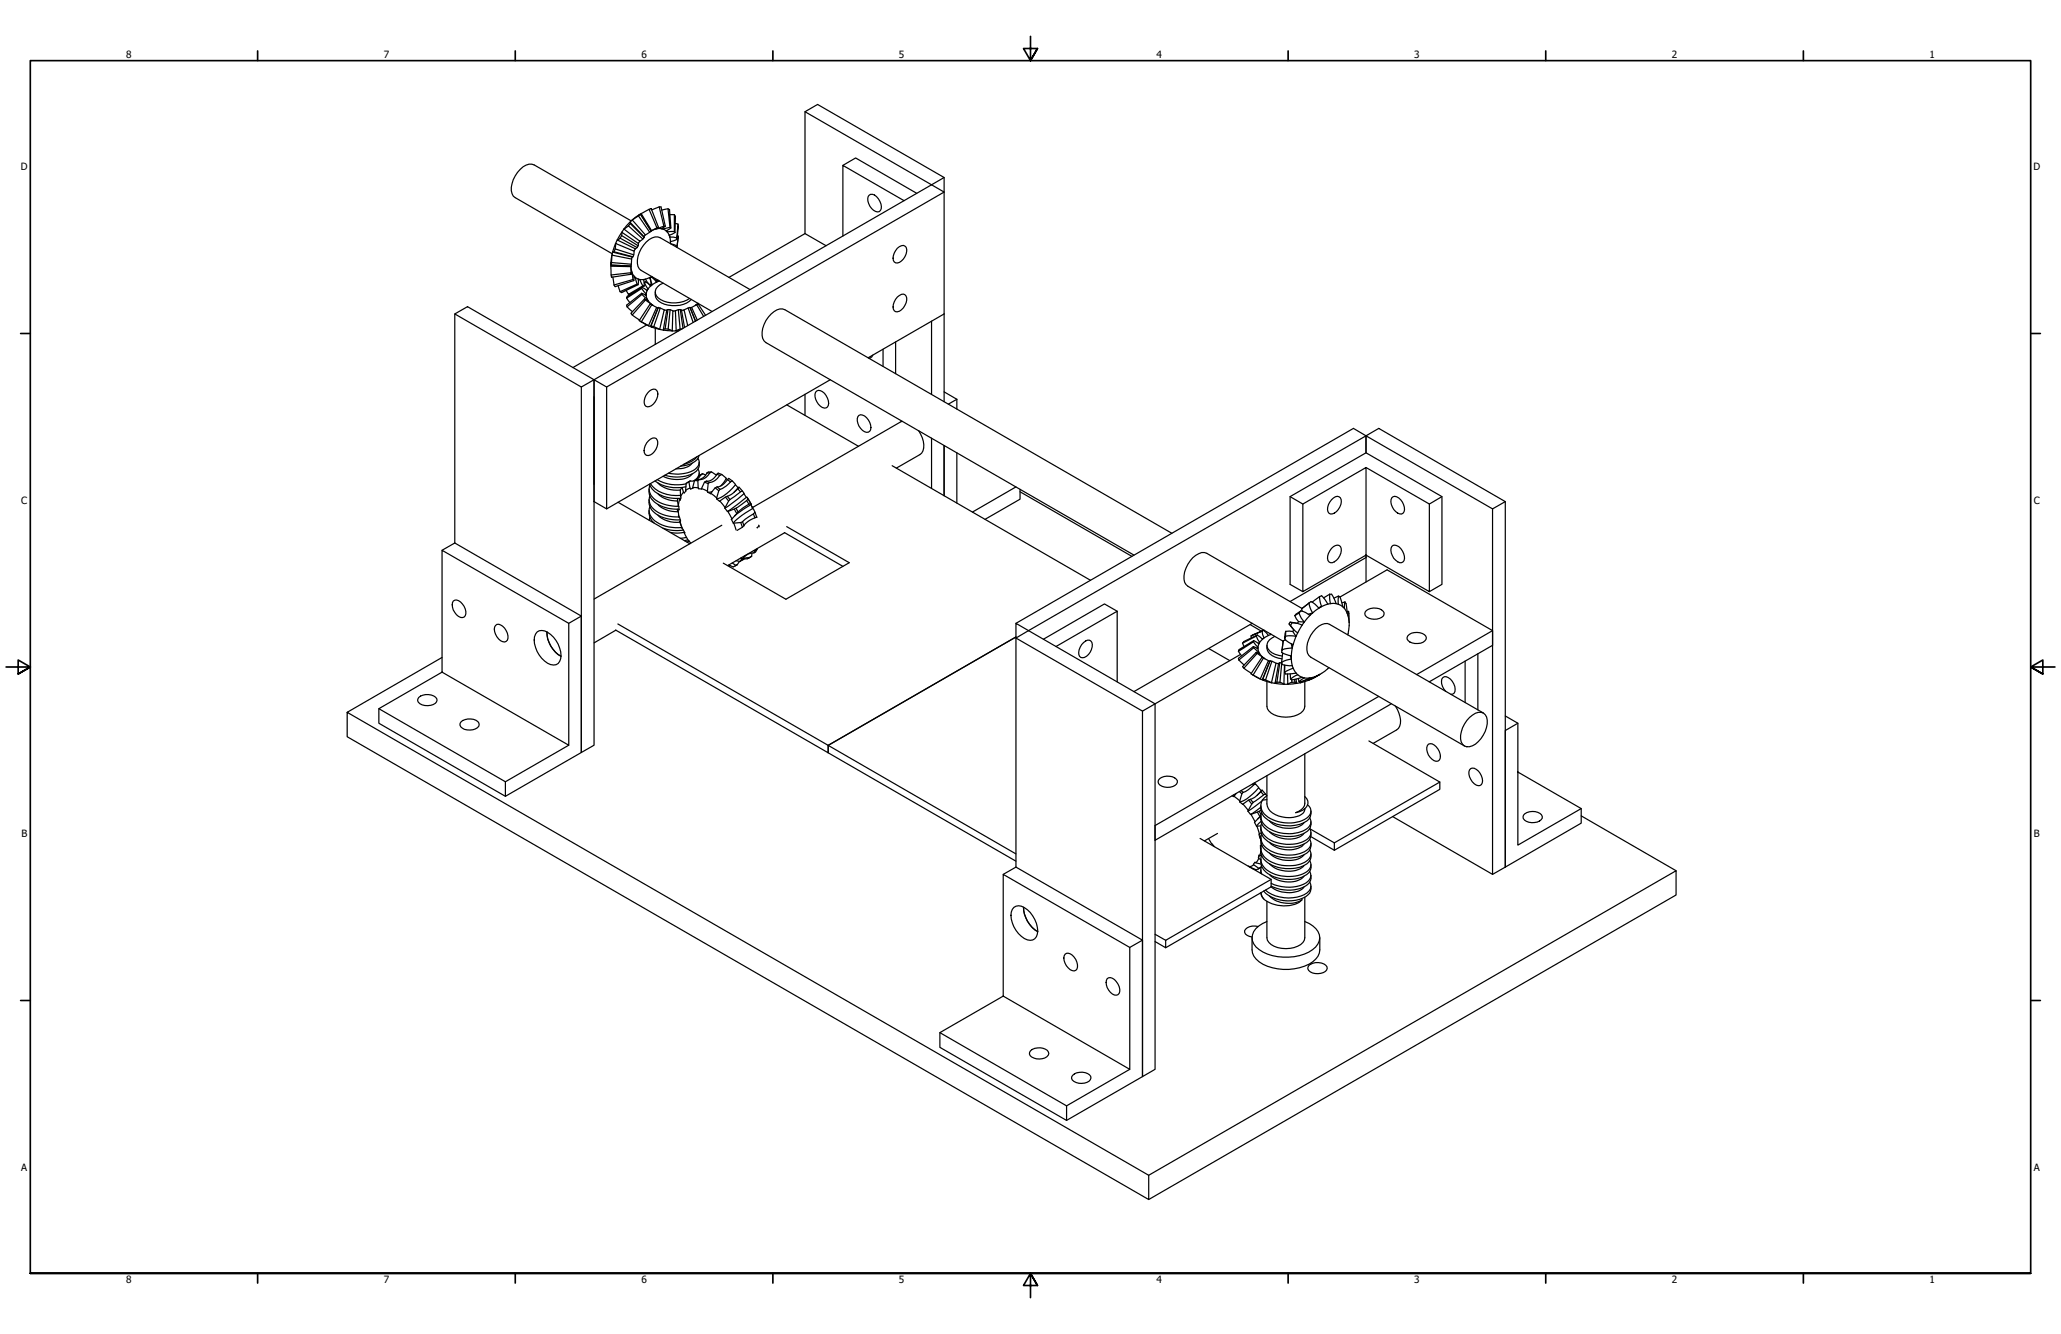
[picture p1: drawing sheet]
<svg xmlns="http://www.w3.org/2000/svg" width="864mm" height="559mm" viewBox="0 0 864 559" stroke-linecap="round" stroke-linejoin="round" font-family="sans-serif">
<defs><g id="words">
<g font-size="4.2">
<text x="52.8" y="24.4">8</text>
<text x="160.8" y="24.4">7</text>
<text x="268.7" y="24.4">6</text>
<text x="376.7" y="24.4">5</text>
<text x="484.6" y="24.4">4</text>
<text x="592.6" y="24.4">3</text>
<text x="700.5" y="24.4">2</text>
<text x="808.5" y="24.4">1</text>
<text x="8.8" y="71.4">D</text>
<text x="852" y="71.4">D</text>
<text x="8.9" y="211.1">C</text>
<text x="852.2" y="211.1">C</text>
<text x="9" y="350.8">B</text>
<text x="852.2" y="350.8">B</text>
<text x="8.9" y="490.5">A</text>
<text x="852.2" y="490.5">A</text>
<text x="52.8" y="537.5">8</text>
<text x="160.8" y="537.5">7</text>
<text x="268.7" y="537.5">6</text>
<text x="376.7" y="537.5">5</text>
<text x="484.6" y="537.5">4</text>
<text x="592.6" y="537.5">3</text>
<text x="700.5" y="537.5">2</text>
<text x="808.5" y="537.5">1</text>
</g>
</g></defs>
<!-- layer: Visible (ANSI) -->
<g fill="none" stroke="#000" stroke-width=".51">
<path d="M337.3 46.8l5.3-3 53 30.6-5.3 3zM337.3 46.8v51.1M353.2 69.3l5.3-3.1 25.6 14.8M395.6 74.4v6.1l-141.4 81.6M259.8 99.8l7.2 3.9M260.5 98.7v-1.4l-1.9 3.2 1.2-.7M260.5 98.7l6.9 4.2M260.5 98.7l-.7 1.1M261.4 95.9l6.7 5.1-.6 1-7-4.7zM263.8 93.2l1.1-1.1 5.5 6.3-.6 .7M263.8 93.2l-2.4 2.7 1.9-1.3M263.8 93.2h.4l-.1 .5"/>
<path d="M264.1 93.7l5.8 5.8-.5 .6-6.1-5.5M264.1 93.2l5.8 6v.3M264.1 93.7l-.8 .9M264.5 92.5l-40.7-23.4a6.1 6.1 0 0 0-6.9 3.1 10.6 10.6 0 0 0-2.3 9l.5 1 .8 .6 40.6 23.5M267.5 90.2l1.2-.7 4.3 7.1-.2 .2M267.5 90.2l-2.6 1.9 2.6-1.7M267.5 90.2l.9-.4 4.5 7M267.5 90.4l.9-.6 4.5 7-.7 .5M267.5 90.4l4.7 6.9M272 87.7l-3.3 1.8M272 87.7l.9-.3 3 7.8-.6 .2zM272.2 97.3l-1.8 1.1"/>
<path d="M275.3 95.4l-2.3 1.2 1.8-.7M275.5 95.5l.1 .3-.8 .1M275.9 95.2l-1.1 .7M276.2 86.7l-3.2 1.2M276.2 86.7l2 8M276.2 86.7h.8l1.8 8M277.7 95.5l.1 .4-.6-.1M278.2 94.7l-2.6 1.1h1.6M278.2 94.7h.6M278.8 94.7l-1.6 1.1M279.5 96.5l.1 .7-.5-.5M279.9 87.4l-2.6 .6"/>
<path d="M279.9 87.4l.6 .4 .6 7.7-.4-.3zM280.5 98.5l.2 .8-.3-.7M280.7 89.9h1.9M280.7 95.2l-2.9 .7 1.3 .8M281.1 95.5l-2 1.2M282.6 97l-3 .2 .8 1.4M282.6 89.9v7.1M282.6 89.9l.4 .7-.2 6.8M282.6 97l.2 .4M282.8 97.4l-2.4 1.2M283 93.6l1.1 .3 .1 .9-.5 5.5 .4-6.4M283.6 99.6l-2.9-.3 .2 1.9"/>
<path d="M283.8 98.7l.4 .2M284.2 98.9l-.5 4.7zM337.3 97.9l8.8 5M337.3 97.9l-31.9 18.3M364.2 81.7a2.67 2.67 0 0 1 3.8 1.5 3.9 3.9 0 0 1 .4 5.4 4.6 4.6 0 0 1-4.7-4.4l.1-1.9zM378.8 84.1l-25.6-14.8v29.6M256 110.1v1.4l8.4 .2v-.3M256 111.5l.1 3.7M256 110.1l.1 1M256.1 115.2l8.3-1 .1 .7-8.3 1.2zM256.1 111.1l8.3 .3M256.2 110l.2-3.1-.4 3.2"/>
<path d="M256.2 110l8.3 .7M256.2 110l-.1 1.1M256.7 105.4l-.3 1.5 8.3 1.6 .2-.9M256.7 105.4l.3 .3 .3-.2M256.8 116l.5 3.4M256.9 105.7l8.3 1.9M257.7 104.3l.2-2.3-1.2 3.4M257.7 104.3l7.9 2.4-.4 .9-7.9-2.1M257.7 104.3l-.4 1.2M258.6 100.5l7.6 3.7-.5 1-7.8-3.2zM259 119.7l.8 2.5M264.5 110.7l-.1 .7"/>
<path d="M264.7 113.6l.2 .7-.3 .1M264.7 113.6l-.3-1.9v2.5M264.7 113.6l-.2 1.3M264.7 108.5l-.2 2.2M265.2 117.1l-7.9 2.3M265.2 117.1l.4 .4M265.6 117.5l-7.9 2.6-.4-.7M265.7 115.7l.5 .5-.5 .1M265.7 115.7l-.8-1.4 .3 2.8M265.7 115.7l-.1 1.8M265.7 105.2l-.1 1.5M267 103.7l-.8 .5"/>
<path d="M267.4 102.9l-.4 .8M267.5 116.9l.6 .2-.6 .2M267.5 116.9l-1.3-.7 .8 2.8M267.5 116.9l-.1 2.4M267.5 102l-.1 .9M269.4 119.8l-6.1 3.5-.9-1.6M269.4 100.1l-1.3 .9M269.4 119.8h.5M269.7 117.1l.7-.1-.7 .2M269.7 117.1h-1.6l1.3 2.7M269.7 117.1l.2 2.7M269.9 119.8l-5.8 3.5h-.8"/>
<path d="M270.1 118.5l1.4 2.6 1.2-1.3M270.4 118l2.3 1.8M270.4 118l-.5 .6M270.4 118l-.5 .3M272.2 116.3l-1.8 .7 1.8 2.3M272.2 116.3l.7 2.8M272.5 116.4l.8 2.9M272.9 119.1l-.7 .2M272.9 119.1l-.5 .3M273 115.8l-.8 .5M273 119.4l-.3 .4M273.1 115.9l2.2 1.8"/>
<path d="M273.1 116.1l2 2.1M273.1 116.1l-.8 .3M273.1 116.1l-.7 .4M273.3 119.3l-.6 .5M275.1 118.2l-1.8 1.1M275.7 117.3l-.7 .6 .3-.2M275.7 117.3l-.4 .4M276 117.5v.3M276 117.8l-.9 .4M276.3 117.7l-.3 .1M277.9 118.6a3.6 3.6 0 0 0-3 2.4 3.6 3.6 0 0 0 .9 3.8 11.7 11.7 0 0 0 13.1 .2M280.9 101.2v.8"/>
<path d="M281.1 102.1l2.6 1M283.7 100.3l-2.8 .9M376 104a2.42 2.42 0 0 1 3.7-.4 5.5 5.5 0 0 1-3.7 6.6 1.96 1.96 0 0 1-1.7-3.1zM190.6 131.5l5.3-3 53 30.6-5.3 3zM190.6 131.5v96M259.8 122.2l7.2-3.2 .4 .3-6.9 3.3zM262.6 124.9l1.3 1.8M262.8 128.5l2.2 2.1M262.8 124.1l6.2-3.8-.1 .5-6.3 4.1zM264.9 132l3.1 2M264.9 122.8v.1M268.3 134.6l3.4 1.9-3-1.7"/>
<path d="M268.9 120.8l1.9 2.3 .3-1.4M268.9 122.9l1.9 .9M268.9 122.9l-6.3 4.9 .2 .7M268.9 122.9l.1 .4M269 123.3l2.1 2-.3-1.5M269 120.3l2.1 1.4M269 123.3l-6.2 5.2M270.1 125.2l.3 .5-5.5 6.3-.5-.7zM270.1 125.2l1.4 .7M270.4 123.6l.4-.5v.7M270.4 125.7l2.3 1.5-1.2-1.3M270.9 125.5l.2-.2 .4 .6"/>
<path d="M271 121.5l.5-.4-.4 .6M271 136.1l-31 17.9M272.5 127.3l.8 .4M272.5 127.3l-4.7 7 .9 .5M272.5 127.3l.6 .3M272.6 127.3l.7 .4M272.8 136.5l.2 .5M272.8 136.5l3-7.7 .9 .2-2.8 7.8M272.8 136.5l1.1 .3M273.1 127.6l2 1.2M273.1 127.6l-4.4 7.2M273.3 127.7l.4 .3"/>
<path d="M273.9 136.8l2.5 1.2-3.4-1M274.6 122.3a4.5 4.5 0 0 0 3.8 5.1 11 11 0 0 0 11.3-2M274.6 137.5v6.8M275.7 129l-.6-.2-3.4 7.7 1.3 .5M275.8 128.8l-3.1 7.8M276.7 129l1.6 .8M278.7 137.7l-.7 .6M278.7 137.7l1.3 .2M279.4 130l-1.1-.2-1.9 8.2 1.6 .3M279.9 129.7l-.5 .2-1.5 8.3M279.9 129.7l-1.2 8M279.9 129.7h.9"/>
<path d="M280 137.9l1.7 .7-3.7-.3M280.8 129.7l1.1 .5M280.8 129.7l-.8 8.2M281.9 130.2h1.1l.3 8.4h-1.6zM284.2 129.7l-1.2 .5M285 137.9l-1.7 .7h1.1M285.1 129.7l.5 .2 1.2 7.3M285.6 130l1-.2 1.6 6.6M285.8 137.8l-.8 .1M286.2 137.5l-1.1-7.8h-.9l.8 8.2M288.4 129l-1.8 .8M288.4 129l2 6.1"/>
<path d="M289.1 128.8l2.3 5.8zM289.1 128.8l-.7 .2M289.2 129l.6-.2 2.4 5.2M291.7 127.7l-.4 .3M291.9 127.6l-2.1 1.2M292.4 127.3l-.7 .4M292.5 127.3l-.8 .4M292.5 127.1l-.2 .1M295.7 132.1l-3.2-4.8-.6 .3 2.9 4.9M314.3 121.3l-37.7-21.7a6 6 0 0 0-6.9 3.1 9.4 9.4 0 0 0-1.8 9.9l30.5 17.9M376 124.5a2.32 2.32 0 0 1 3.7-.5 5.6 5.6 0 0 1-3.7 6.6 1.69 1.69 0 0 1-1.8-2 6.7 6.7 0 0 1 1.8-4.1zM390.3 134.6v30.6"/>
<path d="M395.6 131.5v-51l-5.3-3.1-141.4 81.7v153.1l-5.3 3v-153.1M395.6 131.5v36.8M395.6 131.5l-31.8 18.4M248.9 159.1l5.3 3v51.1l-5.3-3.1zM347.9 159.1l-93.7 54.1M365.7 148.8l-1 1.1-.7 .1M370 146.3v7.2M375.3 143.3v13.2M248.9 166.2v36.7M272.1 163.8a1.92 1.92 0 0 1 2.3-.8 1.92 1.92 0 0 1 1.3 2 5.6 5.6 0 0 1-4.4 5.4 1.94 1.94 0 0 1-1.4-2.5 6.4 6.4 0 0 1 2.2-4.1zM329.7 169.6l30 17.3M337.3 165.2v8.8"/>
<path d="M342.3 163.8a3.8 3.8 0 0 1 4.4 3 3.1 3.1 0 0 1-.6 4.1 4.8 4.8 0 0 1-4.6-4.8l.3-1.8zM359.9 174a3.8 3.8 0 0 1 4.5 2.9 3.1 3.1 0 0 1-.5 4.1 4.7 4.7 0 0 1-4.7-4.7v-1zM378 176.5l-62.8 36.2M395.6 164.1l5.3 3.2M400.9 167.3v4M400.9 167.3l-3.5 2M271.7 184.7a2.26 2.26 0 0 1 3.6-.5 5.5 5.5 0 0 1-3.6 6.6 1.96 1.96 0 0 1-1.8-1 1.96 1.96 0 0 1 .1-2l1-2.3zM290.1 198.5a10.2 10.2 0 0 1-11.5 1.4l-.8-.4M290.1 194a8.1 8.1 0 0 1-6.8 2.4M292.2 191.3a9.8 9.8 0 0 1-5.7 3.2M292.5 196.5a3.5 3.5 0 0 1-1.8 4.9M292.5 192a3.6 3.6 0 0 1-2.3 5.2 16.6 16.6 0 0 1-10.2 1"/>
<path d="M292.9 190.8a6.6 6.6 0 0 1-6.2 4.3l-1.5 .2M293 193.6a5 5 0 0 1-4.6 5.5 16.7 16.7 0 0 1-9.8 0M293 198.1v1.2M293.7 198.9l.7-.5 1.3 .6M293.7 198.9l-1.7 2M293.7 198.9l-.9 .6-1.1 1.4M294.4 198.4l-1 .7M296.2 198.1a4.6 4.6 0 0 1-3.5 2.8M296.2 198.1h1.2M297.4 198.1l.7-.4 2.1 1.3M297.4 198.1a5 5 0 0 1-4.5 2.8M298.1 197.7h-1.3l-.6 .4"/>
<path d="M300.4 198.7a4.9 4.9 0 0 1-4.4 2.8M300.4 198.7l.5-.5 1.6 .6M300.4 198.7l1.2 .4M301.6 199.1l.9-.3 1.8 1.7M301.6 199.1a5.9 5.9 0 0 1-4.4 3M373.8 195.1l83.1 48M384.9 180.4a9 9 0 0 1 1.3 9.4l-10.6 6.3M390.3 183.5v21.1M395.6 186.6v21M400.9 189.7v21M572.4 182.6l5.3-3.1 53 30.6-5.3 3.1zM572.4 182.6v7.1"/>
<path d="M572.4 182.6l-5.3-3.1-141.4 81.6M572.4 182.6l-141.4 81.6M572.4 195.8l26.5 15.3M259 210.4l30.1 17.4M272 204.9a7.7 7.7 0 0 0 6.8 7.7l2.3 .5 3.4 .2M272 209.4a6.9 6.9 0 0 0 5 7.1l3.3 .9 4.7 .3M272 213.9a6 6 0 0 0 2.1 5.2M272.2 202.8a11.4 11.4 0 0 0 10.9 6l2.1-.1M272.3 212.2a5.5 5.5 0 0 0 3 6.6 16.3 16.3 0 0 0 10.4 2.2M272.3 207.7a5.8 5.8 0 0 0 3.5 7l3.5 1.3 5.2 .5M272.3 203.2a6.2 6.2 0 0 0 4.6 7.5l3.6 1.1 3.9 .3M272.3 216.7l-.3 1.2"/>
<path d="M272.5 202.6a13.4 13.4 0 0 0 12.7 4.9M274.4 201.5a16.3 16.3 0 0 0 13 2.4M275.4 200.9a16.6 16.6 0 0 0 12.1 1.8M275.7 215.8a11.6 11.6 0 0 0 9.2 3M275.7 211.3a11.1 11.1 0 0 0 8.2 3.1l-.1-1.1M275.7 206.8a11.1 11.1 0 0 0 8.1 3.1M275.7 202.3a11.3 11.3 0 0 0 9.4 3M284 208.8l.2 3M284.2 213.5l.3 3M284.2 211.8l.3 1.8-.5-.3M284.3 215.8l.2 .7M284.5 216.5l.7 1.7-.4 .2 .6 1.8"/>
<path d="M284.7 209.3l-.5 2.5M284.9 218.3l1 3.3M285.1 205.3l.3 3-.3 1.2-.6-.7M285.7 204.2l-.6 1.1M286.4 206.2l-1.2 1.8M288.7 201.9l-1.2 .5-.1 3.3-.7 .8-.9-2.3M289.1 204.5l-1.8 .9M289.2 201.5l-.5 .4 .4 2.6M289.2 201.5l-1.4 .7M290.3 204.2l2.2 .1M291.8 200.9l-.8 .4-.6 3.2-1 .4-.3-.4M291.8 200.9h1.1"/>
<path d="M292.4 201.4l-3.2 .1M292.9 200.9l-.5 .5 .1 2.9M293.9 204.7l2.5 1M295.2 201.9l1.5 .7M296 201.5l-.8 .4-1.3 3-1.2-.2-.2-.4M296 201.5l1.2 .6M296.4 205.7l.1 .5M297.2 202.1l-.5 .5-.3 3.1M297.8 206.6l2.5 2M298.3 206l-1.8 .2M299.7 204.3l1.5 1.2M300.3 208.6v.4"/>
<path d="M300.5 204l-.8 .3-1.9 2.5-1.3-.6M300.5 204l1.2 1M301.6 209.9l2.2 2.7M301.7 205l-.5 .5-.9 3.1M303.7 212.9l1.1 1.3M303.8 212.6l-.1 .3M304 208.2l1.3 1.7M304.3 200.5l-2.3 3.1M304.3 200.5l.6 .4M304.7 207.9l-3.2 2.1-1.2-1M304.7 207.9l1.2 1.3M304.9 200.9a6 6 0 0 1-4.4 3.1"/>
<path d="M304.9 200.9l.5-.5 1.5 1.1M304.9 200.9l1.2 1M305 214.2l1.7 3.2M305.9 209.2l-2.1 3.4M306.1 201.9l.8-.4 1.3 1.6M306.1 201.9a10.3 10.3 0 0 1-4.4 3.1M306.7 217.4l-.2 .2 .8 1.5M307.5 219.1l.9 2.9M307.7 213.2l1 1.9M308.2 203.1l-3.8 3.7-2.3 1.5-1.8 .7M308.2 203.1l1.1 1.2M308.4 212.9l-3.6 1.3"/>
<path d="M308.4 212.9l.9 1.6M309.1 204.7a9.8 9.8 0 0 1-4.4 3.2M309.1 204.7l1.2 1.3M309.3 214.5l-2.6 2.9M309.3 204.3l.4-.2-.6 .6M309.3 204.3l-1.8 1.9M309.7 204.1l1.4 1.6M310.3 206l.8-.3 .6 1.1M310.3 206l-4.4 3.2M310.4 218.9l.7 2M311.1 218.6l-3.8 .5M311.1 218.6l.6 1.6"/>
<path d="M311.7 206.8l-8 6.1M311.7 206.8l1 1.5M312.7 208.3h.3l.4 .7-.5 .7M312.7 208.3l-7.9 5.9M312.9 209.7l-4.5 3.2M312.9 209.7l.9 1.5M313 208.3l1.8 3M313.4 209l1.2 1.9M313.8 211.2l.8-.3 .1 .5M313.8 211.2l-2.8 1.8-1.7 1.5M314.7 211.4l-3.2 1.9-3.7 2.8M314.7 211.4l.6 1.6"/>
<path d="M315 212.2l.6 .3M315.3 213l.4 .1 .7 1.5-.7 .7M315.3 213l-4.5 2.9-3.5 3.2M315.7 215.3l-3.3 2.1-1.3 1.2M315.7 215.3l.6 1.6M316.3 216.9a9.1 9.1 0 0 0-4.6 3.3M316.4 214.6l.7 2-.8 .3M317.9 220l.1 .3-.8 .7M425.7 204l-18.2 10.5M427.4 205v4.1l-14.7 8.5M427.4 206l46.9 27M540.6 208l5.3 3.1"/>
<path d="M545.9 211.1l26.5-15.3v36.7l-26.5 15.3zM557.9 209.4a2.52 2.52 0 0 1 3.8-.9 5.2 5.2 0 0 1-4.2 6.8 3.2 3.2 0 0 1-.3-5zM583.2 208.5a1.91 1.91 0 0 1 2.9 .1 5.8 5.8 0 0 1 2.2 5.8 1.67 1.67 0 0 1-2.6 .5 5.7 5.7 0 0 1-2.5-6.4zM604.2 208l-5.3 3.1v36.7l-26.5-15.3M625.4 213.2v153.1M630.7 210.1v153.1l-5.3 3.1-41.8-24.2M185.2 230.5l53.1 30.6v51.1l-53.1-30.6zM190.6 227.5l53 30.6v57.1l-31.8 18.4-53.1-30.6v-6.1M190.6 227.5l-5.4 3M277.7 221.2a17.6 17.6 0 0 0 8.7 .9M285.6 220.6l2 4.4 1.8 2.5M286.8 222.9a12.9 12.9 0 0 1-5.9 .1"/>
<path d="M287.7 225.1l-2.6 .4M288.2 226.1l-1.4 .4M288.8 226.6l-1 .5M302.5 220l-53.6 31M305.4 236.7l1.8 .8 1.2-.6M305.9 236.9l-.3 .5M306.8 235.8l1.6 1.1 .6-.4M309 236.5l-1 .6M309.9 235.1l-.9 1.4M310.8 234.1l-.7 1.1M311.5 233.7l-1.4 1.5-1.6-.3M311.5 233.7l-.7 .4-.5-.3"/>
<path d="M311.6 234.2l-.8 .6M311.7 220.2l-2.8 2M312 232.9l-.5 .8M314.1 233.6l-.9 .5-2.1 .3M314.1 233.6l-2.9 .6M315 233l-1.5 .9M315.1 231.6l-.1 1.4-.9 .6M315.9 231.6a5.3 5.3 0 0 0-4.4 2M316.5 230.6l-.8 .1M316.5 230.6l-.6 1M317.2 229.8l-.7 .8M317.3 230l-.7 1.2-.7 .4"/>
<path d="M317.4 221v.1M318 220.3l.1 .4M328.7 223.1l24.5 14.1M328.8 223.1l-23.9 13.8M329.6 220.6l26.3 15.1-26.6 15.3-26.2-15.1M491 223.4l-162.1-93.7a6 6 0 0 0-7 3.1 9.4 9.4 0 0 0-1.7 10l.7 .7 154.3 89M557.9 229.7a2.65 2.65 0 0 1 3.8-.8 5.2 5.2 0 0 1-4.2 6.8 3.1 3.1 0 0 1-.3-4.9zM572.4 232.5v11.3M572.4 233.6l-31.8 18.4M583.2 228.9a3 3 0 0 1 4.4 1.9 4.2 4.2 0 0 1 .3 4.6 3.5 3.5 0 0 1-4.5-2.6 4 4 0 0 1-.2-3.9zM189.9 251.8a2.53 2.53 0 0 1 3.8 1.2 4.1 4.1 0 0 1 .7 5.5 3 3 0 0 1-3.8-2 4.7 4.7 0 0 1-.7-4.7zM243.6 258.1l-5.3 3"/>
<path d="M468.1 256l-5.3-3-25.6 14.8M542.5 257.9l1.6 2.5M544.3 256.8l.9 2 1.3 1.7 2.4-2.7M544.3 256.8l-1.8 1.1M545.1 255.9l2 .7 1.8 1.2M545.1 255.9l-2.6 2M545.1 255.9l-.8 .9M545.4 255l.3 1M545.6 254.9l-39.9-23.1a6.3 6.3 0 0 0-7 3.1 10.4 10.4 0 0 0-2.3 9l1.3 1.7 40 23M545.9 247.8l-5.3-3v-36.8l31.8-18.3 31.8 18.3v36.8l-5.3 3M548.2 257.3l1.8-.6-1.1 1.1M548.4 252.7l.6 2.1 1 1.9 2.6-1.9"/>
<path d="M548.4 252.7l.9-.7 1.8 1.2 1.5 1.6M548.8 252.4l-3.4 2.6 3-2.3M549.8 252.2l4-2.6 2.6 3.4M552.5 254.6l1.3-.5-1.2 .7M552.9 249.9l.9 4.2 2.6-1.1M557.1 248.9h.9l1.9 4M557.1 248.9l.4 4M557.1 248.9l-2.5 1.5M557.5 252.9h2.4M557.5 252.9l-1.1 .1M559.9 252.9l.9 .2M560.8 253.1l1.9 1.1"/>
<path d="M560.8 249.7v3.4M561.5 250l1.2 4.2M561.5 250l-.7-.3-1.9 .9M561.5 250.1l19.7-11.4 44.2 25.5v6.1l-26.5 15.3M562.7 254.2l.7 .7M563.4 254.9l1.1 2M563.6 252.2l.4 .7 .5 4M563.6 252.2l-.2 2.7M563.6 252.2l-1.3 .3M564.5 256.2l.6-.1 .2 4.6M564.5 256.9l.4 1.1M564.9 258l.4 2.7"/>
<path d="M565.1 256.1l-.2 1.9M572.5 255.8a5.5 5.5 0 0 1 7.4 .8 3.3 3.3 0 0 1-4.1 2.8 3.8 3.8 0 0 1-3.9-2.3zM185.2 275.4l-39.7 23 335.8 193.9v10.2l-335.8-193.9v-10.2M207.6 262a2.04 2.04 0 0 1 3 .3 5.5 5.5 0 0 1 2 5.9 1.81 1.81 0 0 1-2.8 .2 5.5 5.5 0 0 1-2.2-6.4zM225 264.7a4.3 4.3 0 0 1 5.7 1 10.8 10.8 0 0 1 3.8 11.4 3.9 3.9 0 0 1-6.3-.2 10.8 10.8 0 0 1-3.8-11.3zM229.2 264.7a11.8 11.8 0 0 0 5.9 10.2M257.9 263.9l89.1 51.4v-3.1l78.7-45.4-78.7 45.4v3.1l78.7 45.4M258.1 264l-9.2 5.3M258.9 261.4l166.8 96.3M425.7 267.3l5.3-3.1 53 30.6-5.3 3.1zM431 264.2l-5.3-3.1v102.1M442.5 270.8l25.6-14.8v29.6"/>
<path d="M454 269.2a2.04 2.04 0 0 1 3.5-.1 5.4 5.4 0 0 1-3.9 6.4 1.76 1.76 0 0 1-1.6-2.3 6.7 6.7 0 0 1 2-4zM506.5 271.7l8.8 5M518.9 272.9l1.4 1.8M519.1 276.5l2.2 2.1M519.1 272.2l6.2-3.8-.1 .5-6.3 4zM519.8 274.1l-35.8 20.7v153.1l-5.3 3.1v-153.1M520.6 269.4l.7 1.4M521.2 279.9l3.1 2.2M523.8 261.6l4.8 2.8M524.2 266.4l5.2-2.4-5.2 2.4 .1 .9M524.7 261.1l-49.5 28.6M525.2 268.9l1.9 2.2 .4-1.4"/>
<path d="M525.2 270.8l1.9 1M525.2 270.8l-6.3 5 .2 .7M525.2 270.8l.1 .5M525.3 271.3l2.2 1.9-.4-1.4M525.3 268.4l2.2 1.3M525.3 271.3l-6.2 5.2M526.4 266.4l1.4 2.6 1.2-1.2M526.4 273.2l.4 .5-5.6 6.2-.6-.6zM526.4 273.2l1.4 .7M526.4 266.4l-5.8 3M526.7 271.5l.4-.4v.7M526.8 273.7l2.2 1.5-1.2-1.3"/>
<path d="M526.8 266l2.2 1.8M526.8 266l-5.6 2.7-.6 .7M526.8 266l-.4 .4M527.2 273.6l.3-.4 .3 .7M527.3 269.5l.5-.5-.3 .7M528.8 275.3l.9 .4M528.8 264.4l.9 2.8M528.8 275.3l-4.6 7 .9 .5M528.8 275.3l.6 .4M528.9 275.3l.8 .4M529.4 275.7l2.1 1M529.4 275.7l-4.3 7.1"/>
<path d="M529.4 267.4l-.4 .3M529.7 264h-.3l2.1 2.2M529.7 267.2l-.7 .6M529.7 275.7l.3 .3M530.9 270.3a4.5 4.5 0 0 0 3.5 5l2.8 .7M531.5 266.2l-1.8 1M532.1 277l-.6-.3-3.4 7.7 1.3 .6M532.2 276.8l-3.2 7.7M532.3 265.5l.1 .3M532.4 265.8l-.9 .4M532.6 265.7l-.2 .1M533 277l1.7 .8"/>
<path d="M534.2 266.6a4.5 4.5 0 0 0-3.3 4.2 6.7 6.7 0 0 0 6.4 4M535.7 278l-1-.2-1.9 8.2 1.5 .3M536.3 277.6l-.6 .3-1.4 8.2M536.3 277.6l.8 .1-.8 8.1M536.3 277.6l-1.2 8.2M537 277.4l2-.9 2.1-.4 .4 2.7M537 277.4l.2 .9 4.3 .5M537.2 272.2l4.3-.7-.4 3.3M537.2 272.2l-.2 1.1 4.1 1.5M537.2 272.2l.5-3.8-.6 4.2M537.5 273.6l-.5 3.8M538.2 278.6l-.2 8h1.6l-.1-4.3"/>
<path d="M538.3 267.7l1.6 1.3 1.9 1M538.4 278.6l-.1 3M538.7 266.5l2.2-.2 2.2 .3-1.3 3.4M538.7 264.5h3M538.7 264.5l-.4 3.2 .4-1.2M538.7 264.5v2M538.7 268.1l-1 .3M540.1 261.4l1.8 2.2M540.6 260.6l2.8 .5M540.8 262l1.3 1.7 1.7 1.4M540.9 274.7l.2 1.4v-1.3M541.1 269.7l.4 1.8 .3-1.5"/>
<path d="M541.4 260.9l2.2 .2 2 .8M541.4 260.9l-.8-.3-.5 .8 .7 .6M541.4 260.9l-.6 1.1M541.5 278.8l.3 1.1M541.8 279.9l1.3 2M541.8 279.9l-3.5 1.7M542.1 263.7l-.4 .8 1.4 2.1 .7-1.5M543.6 261.1l.5-.7 2.4 .1-.9 1.4M545.6 261.9l-1.8 3.2M556.8 279.7l-4.2 3.1M565.3 260.7l-.5 5.2M589.9 266.3a5.5 5.5 0 0 1 7.6 .2 2.72 2.72 0 0 1-3.5 3.1 4.7 4.7 0 0 1-4.4-1.9z"/>
<path d="M613.9 276.9v17.4M619.3 273.9v23.5M625.4 264.2l-31.8 18.4M175.5 292.2a5.6 5.6 0 0 1 7.5 .5 2.32 2.32 0 0 1-2.6 2.8 4.6 4.6 0 0 1-5.4-1.9zM185.2 281.6l-26.5 15.3 53.1 30.6v6.1M524.6 282.5l3.5 1.9-3-1.6M529.1 284.5l.3 .5M529.1 284.5l3.1-7.7 .8 .2-2.7 7.8M529.1 284.5l1.2 .3M530.3 284.8l2.5 1.2-3.4-1M530.9 285.5v10.3a6.1 6.1 0 0 0 6.1 4.5 10.4 10.4 0 0 0 9-2.5l.7-2v-10.3M535.1 285.8l-.8 .5"/>
<path d="M535.1 285.8h1.2M536.3 285.8l1.7 .8-3.7-.3M538.3 281.6l.4 .7 4.4-.4M540.6 282.3l.2 2.1M541.2 284.7l.1 1.1M541.3 285.8l-1.7 .8 3.7-.3M542.4 284.6l.2 1.2M542.6 285.8l.7 .5M542.6 285.8h-1.3M543.1 281.9l.7 .7M543.1 284.5l.2 1.6M543.8 282.6l1.8 1.1"/>
<path d="M543.8 282.6l-3 1.8M544 284.2l.3 1.4M544.8 285.6l.1 .4-1.6 .3M545.6 283.7l-4.2 1.1-.6-.4M545.6 283.7l.9 .3M546.5 284h2.4M546.5 284l-2.2 1.6M547.4 284.8l-2.5 1.2 3.3-1M548.4 284.2l.1 .3M548.4 284.9l1.6-1.1 2.6-1zM548.4 284.2l.2 .3M548.5 284.5l-.3 .5"/>
<path d="M548.5 284.5l-1.2 .2M548.9 284l-3.8 1.6h-.8M550 283.8l-1.1 .2M553 282.5l-4.8 2.5M553.1 282.4l-3.6 2M577.7 291.7l-93.7 54.1v6.2l99-57.2M584.7 295.8a10.2 10.2 0 0 1 1.8 8.4l-1.3 1.6-9.8 5.6M605.8 289.6a4.6 4.6 0 0 1-1.2-5.8 2.29 2.29 0 0 1 3.2 .7 5.1 5.1 0 0 1 1.5 5.9l-1.4 .4M621.6 298.7l-64.5-37.1a6 6 0 0 0-6.9 3.1 10.2 10.2 0 0 0-2.3 8.9l1.3 1.7 64.5 37.2M630.7 299.9l5.3 3.1v51l26.6-15.3-26.6-15.3M193.2 302.4a5.5 5.5 0 0 1 7.5 .5 1.92 1.92 0 0 1-1.6 2.5 5.1 5.1 0 0 1-6.4-1.7zM238.3 312.2l-26.5 15.3"/>
<path d="M546.7 315.7v20.8a4.5 4.5 0 0 1-3.8 3.9 5.1 5.1 0 0 0 5.1-4.9l-1.3-1.9M573.6 310.4l29.7 17.2M598.6 311.7a3.9 3.9 0 0 1 4.5 3 3.1 3.1 0 0 1-.6 4.1 4.8 4.8 0 0 1-4.6-4.7v-1zM615.8 300.5a5.4 5.4 0 0 1 5.8-1.8 6.2 6.2 0 0 1 .8 7.6 10.6 10.6 0 0 1-6.7 6.5 3.1 3.1 0 0 1-3.7-3.3 11.9 11.9 0 0 1 3.8-9zM636 303l-5.3 3v57.2l31.9-18.4v-6.1M485.9 326.2a5.5 5.5 0 0 1 7.4 .8 3.3 3.3 0 0 1-4.2 2.8 3.8 3.8 0 0 1-3.8-2.3zM517 333.5l2.5 2M517.5 332.9l-.8 .2M518 332.4l-1 1.3-.7-.3M519.3 331.6l1.1 .9M520 331.2l.9 .7M520.8 336.8l2.2 2.7"/>
<path d="M520.9 331.9l-.5 .6-.9 3.4M522.9 339.8l1.1 1.4M523.2 335.2l1.3 1.6M523.9 334.8l-3.2 2.1-1.2-1M523.9 334.8l1.2 1.4M524.8 328.4l.5 .4M525.1 336.2l-2.2 3.6M525.3 328.8l.8-.4 1.3 1.6M525.3 328.8a10.3 10.3 0 0 1-4.4 3.1M525.5 328l.6 .4M527.4 330l-3.8 3.7a8.6 8.6 0 0 1-4.1 2.2M527.4 330l1.1 1.2"/>
<path d="M527.6 339.9l.8 1.3M528.3 337.5a6.5 6.5 0 0 0 4.7 6.9 15.2 15.2 0 0 0 15.1-.9l1-1.5 .2-1.1M528.3 331.7a9.8 9.8 0 0 1-4.4 3.1M528.3 338.1l-4.3 3.1M528.3 331.7l1.2 1.2M528.4 339.3l-4.4 1.9M528.5 331.2l-1.8 2M528.5 331.2l.4-.2-.6 .7M528.8 335.5l-5.9 4.3M528.9 331l1.4 1.6M529 335.2a5.3 5.3 0 0 0 2.4 7.1 15.4 15.4 0 0 0 16.7-.1 3.2 3.2 0 0 0-.2-5.1M529.5 332.9l.8-.3 .5 .7"/>
<path d="M529.5 332.9l-4.4 3.3M530.9 324.9v11.8a7.7 7.7 0 0 0 7.9 5.8 8.3 8.3 0 0 0 7.8-2.8l.1-1M530.9 333.3l-1.9 1.9M530.9 335l-1.9 .2M549.3 339.7v1.2M616.3 321.9a3.9 3.9 0 0 1 4.4 3 3.1 3.1 0 0 1-.6 4.2 4.8 4.8 0 0 1-4.6-4.8v-1zM502.9 351.2l29.7 17.2v3.1l-44.2 25.5M506.4 351.3l1.3 2.1 1.1 1.2M510.2 349.1l-5.5 3.1M524.2 341.1l1.7 3.1M526.7 346.1l1 3.2M526.9 340.2l1 1.9"/>
<path d="M527.3 359.4l.3-1.3 1 .3a5.8 5.8 0 0 0 3.8 7 15.8 15.8 0 0 0 15.7-.7l1.1-1.7 .1-1.2-.5-1.2M527.4 359.6l-1.2 1.8M527.7 358.3l-.4 1.1 1 .7M528.1 351.1l.2 1.2M528.3 342a6.5 6.5 0 0 0 4.7 6.9 15.6 15.6 0 0 0 15.1-.9l1-1.5 .2-1.1M528.3 346.5a6.9 6.9 0 0 0 5.5 7.3 14.6 14.6 0 0 0 14.7-1.8l.8-2.1M528.3 351a6.6 6.6 0 0 0 4.7 6.9 15.4 15.4 0 0 0 15.1-1l1-1.4 .2-1.1M528.3 355.5a7 7 0 0 0 5.5 7.3 15.3 15.3 0 0 0 14.3-1.4l1-1.4 .2-1.1M528.3 360a7 7 0 0 0 5.5 7.3 14.6 14.6 0 0 0 14.7-1.9l.8-2M528.3 355.2v.5M528.3 345.9l-1.8 .1M528.3 341.6l-2.6 2.9 .8 1.5"/>
<path d="M528.3 341.9l-1.3 1.1M528.3 356.6l-.4 1.8M528.4 350.1l-.5 .9 .4 .2M528.4 344.1l-1.9 1.9M528.4 352.9v1.3M528.4 348.9l-.9 .5 .4 1.6M528.4 354.2l-.3-.1 .1 1.5M528.5 354.1a6.5 6.5 0 0 0 5.2 7.4 15.2 15.2 0 0 0 14.4-1.3l1.1-1.7 .1-1.2-.5-1.3M528.6 349.3a5.8 5.8 0 0 0 3.8 7.1 15.5 15.5 0 0 0 15.7-.7l1.1-1.7 .1-1.2-.5-1.2M528.6 344.9a5.8 5.8 0 0 0 3.8 7 15.7 15.7 0 0 0 15.7-.6l1.1-1.8 .1-1.2-.5-1.2M528.6 340.4a5.7 5.7 0 0 0 3.8 7 15.3 15.3 0 0 0 15.7-.6l1.1-1.7 .1-1.3-.5-1.2M528.8 354.1l-.4 .1"/>
<path d="M531.9 357.4a11.5 11.5 0 0 0 14.1 1.2l.4-.5M531.9 352.9a11.3 11.3 0 0 0 14.1 1.2l.4-.5M531.9 348.4a11.5 11.5 0 0 0 14.1 1.2l.4-.5M531.9 343.9a11.5 11.5 0 0 0 14.1 1.2l.4-.5M548.8 347.2l10.3 5.9M549.3 350.5l9.8 5.7M549.3 344.2v1.2M549.3 348.7v1.2M549.3 353.3v1.1M549.3 357.7v1.2M559.1 353.1l44.2-25.5v3l-44.2 25.6zM638.9 340.9a5.1 5.1 0 0 1 7.3 1.1 2.76 2.76 0 0 1-3.2 2.6 3.8 3.8 0 0 1-4.8-2.4z"/>
<path d="M662.6 341.8l39.7 22.9M420.4 366.3l53 30.6v51l-53-30.6zM425.7 363.2l53 30.6v57.2l-31.8 18.3-53.1-30.6v-6.1M425.7 363.2l-5.3 3.1M523 362.8l.5 .3M523.8 363.3l2.6 1.1 1.2-.6M525.1 363.9l-.1 .1M525.3 362.3l-1.7 .9M528.2 363.4l-1 .6M528.3 374l.1 .8 1.1 1.7M528.3 364.4v1.5M528.4 374l1.1 2.5"/>
<path d="M528.4 361.9l-2.5-.8-.7 .9 2.4 1.8 1-1a4.5 4.5 0 0 0 0 3.3M531.9 375.3a11.8 11.8 0 0 0 13.7 1.6 11.8 11.8 0 0 1-11.4 2l-2.2-.8-2.5-1.6M531.9 366.3a11.3 11.3 0 0 0 14.1 1.2l.4-.5M531.9 361.9a11.5 11.5 0 0 0 14.1 1.2l.4-.5M532.6 371.5a11.7 11.7 0 0 0 13.4 .5l.4-.5M532.6 368.4l-44.2 25.5M546.7 375.9v16.9a6 6 0 0 1-6.1 4.5 9.5 9.5 0 0 1-9.5-3.5l-.2-16.2M548.8 369.5a3.6 3.6 0 0 1-2.3 5.3 16.1 16.1 0 0 1-16.3-1.9M548.8 365.1a3.7 3.7 0 0 1-2.6 5.3 16.5 16.5 0 0 1-13.6-.4M549.3 367.9a6.1 6.1 0 0 1-5.7 4.6 17.3 17.3 0 0 1-11-1.3M549.3 372.4a5.6 5.6 0 0 1-4.8 4.3 15.3 15.3 0 0 1-15-3.4M549.3 362.2v1.2"/>
<path d="M549.3 366.7v1.2M549.3 371.2v1.2M424.8 380.1a4.1 4.1 0 0 1 5.7 1 10.8 10.8 0 0 1 3.8 11.3 3.9 3.9 0 0 1-6.3-.2 10.7 10.7 0 0 1-3.8-11.3zM428.9 380a12.3 12.3 0 0 0 5.9 10.3M446.3 399.7a2.53 2.53 0 0 1 3.8 1.2 4.3 4.3 0 0 1 .7 5.6 3.8 3.8 0 0 1-4.5-3 3.6 3.6 0 0 1 0-3.8zM478.7 393.8l-5.3 3.1M484 391.4l4.4 2.5M488.4 393.9v3.1l-4.4-2.6M524.6 392.8v5.1a8.5 8.5 0 0 0 6.5 6.8 21.7 21.7 0 0 0 18.9-1.8 6.3 6.3 0 0 0 3-5v-5.1M527.2 388.1a4.9 4.9 0 0 0-5.7 1.7 2.18 2.18 0 0 0 2 2.4l1.1 .3M530.9 386a7.6 7.6 0 0 0-6.1 8.2 11.2 11.2 0 0 0 8.3 6.1 20.4 20.4 0 0 0 18.1-3.6 5.5 5.5 0 0 0-1.1-8.8l-3.4-1.9M420.4 417.3l-26.6 15.3 53.1 30.6v6.1"/>
<path d="M463.9 410a2.53 2.53 0 0 1 3.8 1.2 4.1 4.1 0 0 1 .7 5.5 3.9 3.9 0 0 1-4.5-3 4.1 4.1 0 0 1 0-3.7zM548.4 404.4a5.6 5.6 0 0 1 7.6 .5 2.32 2.32 0 0 1-2.6 2.8 4.6 4.6 0 0 1-5.4-1.9zM431.8 440.2a5.3 5.3 0 0 1 7.5 .5 1.93 1.93 0 0 1-1.5 2.5 5.1 5.1 0 0 1-6.4-1.7zM449.5 450.4a5.4 5.4 0 0 1 7.5 .4 2.38 2.38 0 0 1-2.6 2.9 4.7 4.7 0 0 1-5.4-2zM473.4 447.9l-26.5 15.3M481.3 492.3l221-127.6v10.2l-221 127.6"/>
</g>
<circle cx="316.8" cy="216.7" r=".25" fill="#000"/>
<!-- layer: Border (ANSI) -->
<g fill="none" stroke="#000" stroke-width=".7">
<path d="M431.8 15.2v10.2l-2.9-5.1h5.8l-2.9 5.1 2.9-5.1M107.9 21.3v4.1M215.9 21.3v4.1M323.8 21.3v4.1M539.8 21.3v4.1M647.7 21.3v4.1M755.6 21.3v4.1M8.6 139.7h4.1M850.9 139.7h4.1M2.5 279.4h10.2l-5.1-2.9v5.8l5.1-2.9-5.1 2.9M861.1 279.4h-10.2l5.1-2.9v5.8l-5.1-2.9 5.1 2.9M8.6 419.1h4.1"/>
<path d="M850.9 419.1h4.1M12.7 533.4v-508h838.2v508h-838.2h838.2M107.9 533.4v4.1M215.9 533.4v4.1M323.8 533.4v4.1M434.7 538.5l-2.9-5.1 2.9 5.1h-5.8l2.9-5.1v10.2M539.8 533.4v4.1M647.7 533.4v4.1M755.6 533.4v4.1"/>
</g>
<use href="#words"/>
</svg>
